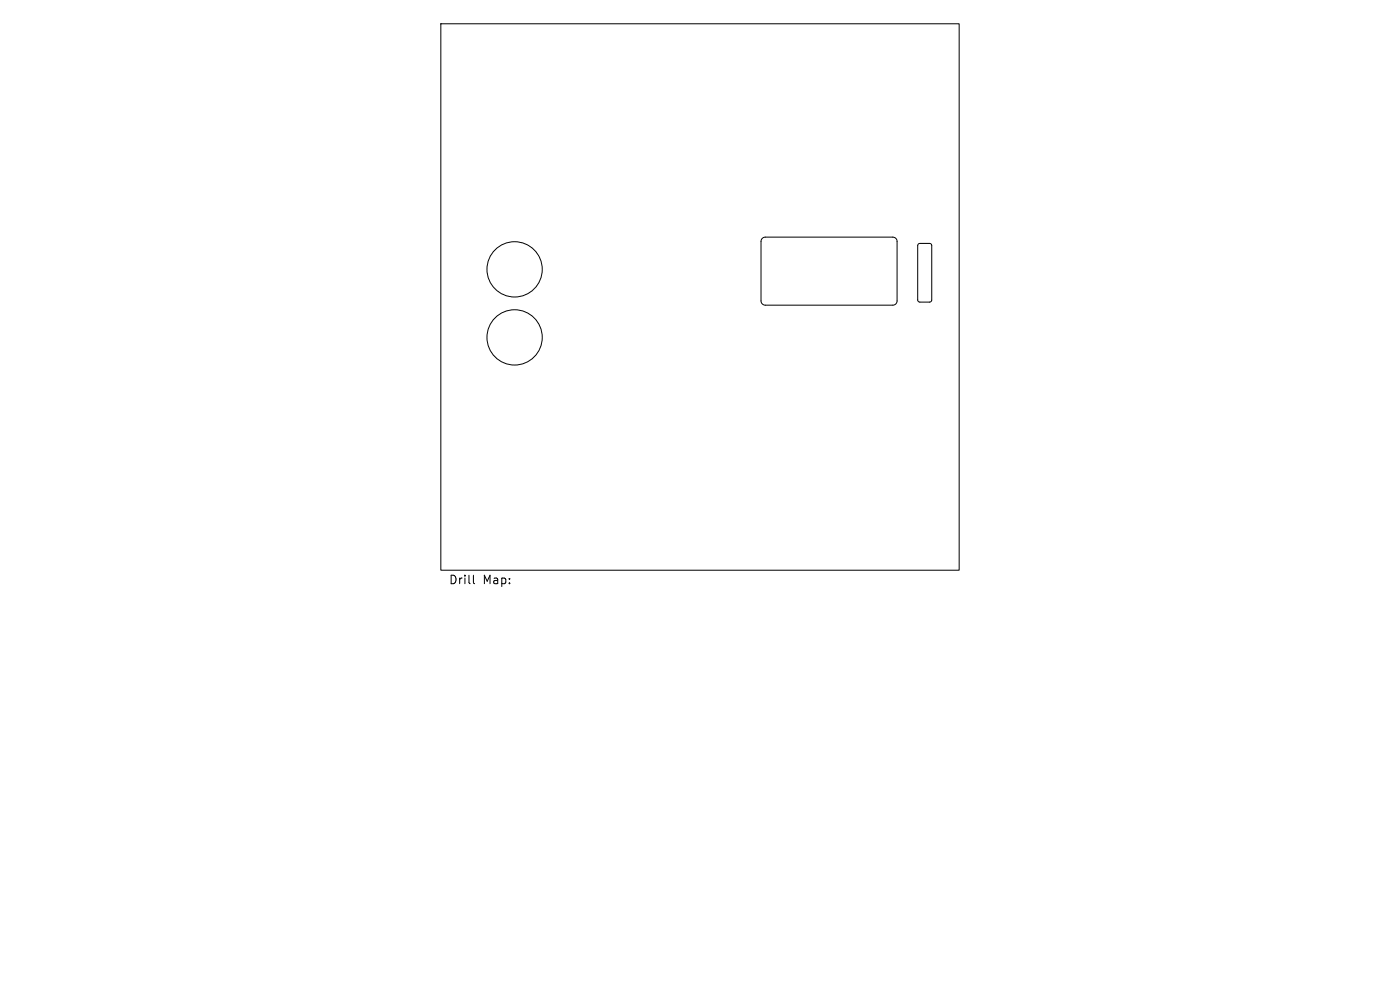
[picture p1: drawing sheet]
<svg xmlns="http://www.w3.org/2000/svg" width="297mm" height="210mm" viewBox="0 0 297 210" stroke-linecap="round" stroke-linejoin="round" font-family="sans-serif">
<defs><g id="words">
<g font-size="2.5">
<text x="95.3" y="124.1">Drill</text>
<text x="102.4" y="124.1">Map:</text>
</g>
</g></defs>
<g fill="none" stroke="#000" stroke-width=".21">
<path d="M93.5 5h110v116h-110zM161.7 50.5l.6-.2h27.1a.9 .9 0 0 1 .9 .9v12.6a.9 .9 0 0 1-.9 .9h-27.1a.9 .9 0 0 1-.9-.9v-12.6zM194.8 51.7l2.4-.1 .5 .4v11.6l-.4 .5h-2.3l-.3-.4v-11.6zM100.4 122v1.6l.3 .2"/>
<circle cx="109.2" cy="57.1" r="5.9"/>
<circle cx="109.2" cy="71.6" r="5.9"/>
</g>
<use href="#words"/>
</svg>
